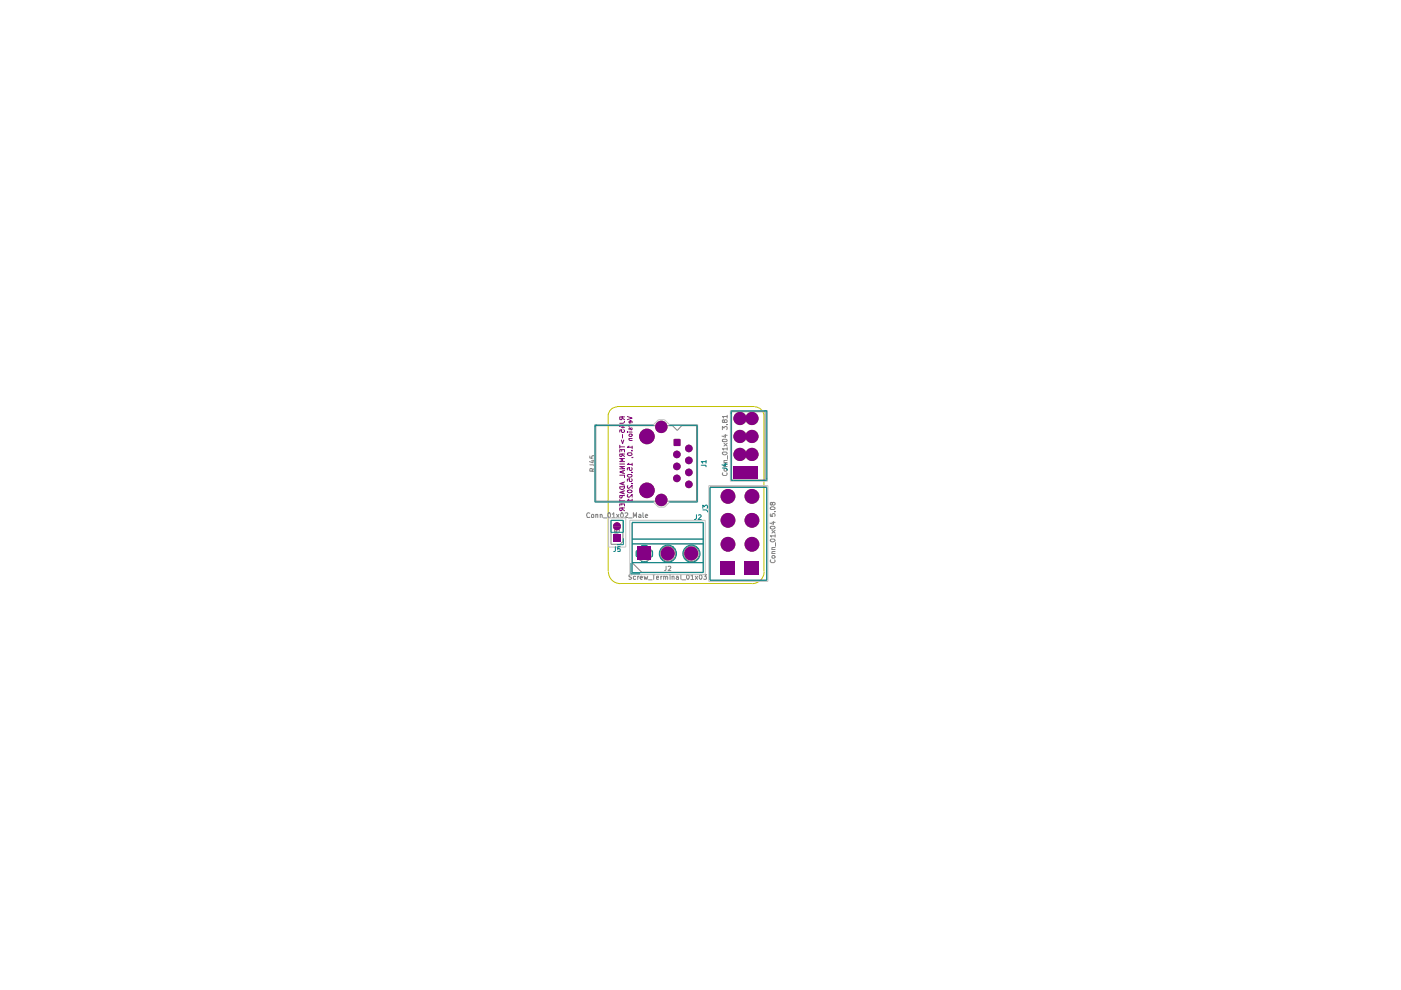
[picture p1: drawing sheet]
<svg xmlns="http://www.w3.org/2000/svg" width="297mm" height="210mm" viewBox="0 0 297 210" stroke-linecap="round" stroke-linejoin="round" font-family="sans-serif">
<g fill="none" stroke="#840084" stroke-width=".21">
<path d="M131.3 90.4l.8-.2v.6M131.4 95.8v-.5h1v.5M131.4 94.4v.6M131.4 94.7h1M131.4 98.4h1M131.7 93.3l.3 .8 .2-.8M131.7 90.6h.7M131.8 95.3v.4M131.9 88.4l-.1 .6h-.3l-.1-.6h1M131.9 96.3l-.1 .5h-.3l-.1-.5h1M131.9 88.6l.5 .4M131.9 96.4l.5 .4"/>
<path d="M132 92.1v.8M132.1 99.8v.5M132.2 91.1l.2 .2-.1 .3h-.5v-.5l-.4 .1v.4M132.4 89.3l-.3 .4h-.7M132.4 97.2h-1l.7 .3-.7 .4h1M132.4 98.9h-1l1 .5h-1M132.4 99.7l-1 .4 1 .3M133 88.3l1 .3-1 .4M133 91.6h.1M133.1 96.1l.8-.1 .1 .4a.58 .58 0 0 1-1-.1zM133.3 94.6l-.3 .2h1M133.3 98.2l-.3 .3h1"/>
<path d="M133.3 90.2h.7M133.3 91.6h.7M133.3 93h.7M133.4 92h.5l.1 .4-.1 .1h-.4l-.2-.1zM133.4 93l-.1 .2 .2 .2h.5M133.5 90.2l-.2 .2M133.7 89.2l-.1 .5-.3-.1 .2-.4h.4l.1 .2-.1 .3M133.9 90.7l.1 .3-.1 .2-.4-.5-.2 .1 .1 .3M133.9 95.6h.1M133.9 99.1l.1 .4-.1 .2h-.5l.1-.6-.5 .1v.5M134 94.6v.6M134 98.2v.5"/>
<path d="M134.2 96.9l-.3 .1M131.4 100.8h1v.5M131.4 103.2h1v.3l-.6 .3-.4-.3zM131.4 107.3v-.5h1v.5M131.4 105.9v.6M131.4 106.2h1M131.8 106.8v.3M131.9 105.1l-.1 .5h-.3l-.1-.5h1M131.9 107.7v.4l-.2 .2-.3-.1v-.5h1M131.9 107.9l.5 .4M132.1 102.3v.5M132.1 104.1v.5"/>
<path d="M132.4 102.2l-1 .3 1 .4M132.4 104.1l-1 .3 1 .3M133.1 100.7l.8-.1 .1 .3a.58 .58 0 0 1-1-.1zM133.1 103l-.1 .3 .3 .2 .7-.6v.6M133.1 104a.58 .58 0 0 1 .9 .2 .58 .58 0 0 1-1-.1zM133.1 104.8v.6h.3l.6-.6v.6M133.3 105.8l-.3 .3h1M133.9 100.2h.1M133.9 101.5l.1 .4-.1 .2-.5-.1 .1-.5-.5 .1v.4M133.9 102.5h.1M134 105.8v.5"/>
</g>
<g fill="#848400">
<path d="M157.9 119h3.1v3h-3.1z"/>
<path d="M152.8 119h3.1v3h-3.1z"/>
<path d="M155.5 98.8h2.7v2.7h-2.7z"/>
<path d="M158.1 98.8h2.7v2.7h-2.7z"/>
<path d="M142.8 93.1h1.5v1.4l-1.4 .1z"/>
<path d="M135.1 115.9h2.8v2.8h-2.8z"/>
<path d="M130 113.3h1.7v1.7h-1.7z"/>
<path d="M130 111.6h1.7a.85 .85 0 0 1-.9 .8 .85 .85 0 0 1-.8-.8z"/>
<path d="M130.2 111a.85 .85 0 0 1 .9-.2 .85 .85 0 0 1 .6 .8h-1.7z"/>
<circle cx="159.4" cy="115.4" r="1.57"/>
<circle cx="154.3" cy="110.3" r="1.57"/>
<circle cx="154.3" cy="115.4" r="1.57"/>
<circle cx="159.4" cy="105.2" r="1.57"/>
<circle cx="159.4" cy="110.3" r="1.57"/>
<circle cx="154.3" cy="105.2" r="1.57"/>
<circle cx="159.4" cy="88.7" r="1.4"/>
<circle cx="159.4" cy="92.5" r="1.4"/>
<circle cx="159.4" cy="96.4" r="1.4"/>
<circle cx="156.9" cy="96.4" r="1.4"/>
<circle cx="156.9" cy="92.5" r="1.4"/>
<circle cx="156.9" cy="88.7" r="1.4"/>
<circle cx="137.2" cy="104" r="1.65"/>
<circle cx="137.2" cy="92.5" r="1.65"/>
<circle cx="143.5" cy="98.9" r=".8"/>
<circle cx="143.5" cy="101.4" r=".8"/>
<circle cx="140.2" cy="90.5" r="1.31"/>
<circle cx="146" cy="95.1" r=".8"/>
<circle cx="143.5" cy="96.4" r=".8"/>
<circle cx="146" cy="97.6" r=".8"/>
<circle cx="146" cy="100.2" r=".8"/>
<circle cx="146" cy="102.7" r=".8"/>
<circle cx="140.2" cy="106" r="1.31"/>
<circle cx="141.6" cy="117.3" r="1.48"/>
<circle cx="146.6" cy="117.3" r="1.48"/>
</g>
<path d="M128.9 88.1v33.1M130.8 86.2h29.2M130.9 86.3a1.91 1.91 0 0 0-2 1.9M160.1 86.3a1.91 1.91 0 0 1 1.9 1.9M162 88.1v33.1M129 121.2a2.54 2.54 0 0 0 2.5 2.5M131.5 123.7h27.9M162 121.2a2.54 2.54 0 0 1-2.5 2.5" fill="none" stroke="#c2c200" stroke-width=".21"/>
<g fill="none" stroke="#848484" stroke-width=".21">
<path d="M125.1 98.6h.6l.4 .4M125.1 96.7v.4l.5 .1-.1-.5 .4-.1 .2 .3-.1 .3M125.4 97.7h.7M125.6 99.9v-.5l-.5-.1v.6h1M125.7 97.5v.6l-.7-.2M126.1 99.3l-.5 .4M126.3 90.3h16.3l1 1 .9-1h3.2v16h-21.4zM153.2 95.9l.7-.1 .3 .4-.7 .2-.3-.1zM153.2 93.2l.7-.1 .3 .4-.3 .1h-.6h-.1zM153.2 91.1v-.7l.3 .4 .3-.4 .3 .1v.6M153.5 98.9h.7M153.5 98h.7"/>
<path d="M153.5 94l.7 .6M153.5 92.3h.7M153.6 89.2l.2-.2a.36 .36 0 0 1 .3 .2 .36 .36 0 0 1 0 .4h-.4l-.2-.5h-.3v.5h.3l.1-.2M153.8 92.1v.6l-.7-.2M154.1 90h.1M154.2 98.5l-.7 .1 .1 .3M154.2 97.6h-.7l.1 .4M154.2 95.2h-1l.2 .2M154.2 88.3h-1l.2 .3M154.2 88.1v.5M154.2 94.9v.5M154.2 94l-.7 .6"/>
<path d="M154.3 96.6v.8M155.1 87.3h7.1v14.5h-7.1zM125.1 108.8a.49 .49 0 0 0-.7 .1 .49 .49 0 0 0 .1 .7v.1l.6-.1M125.4 109.2l.2-.1h.3v.5l-.4 .1zM126.3 109.1h.4v.6M126.3 109.1v.6M127.3 109.1h.2l.2 .1v.5M127.3 109.1v.6M127.9 109.8h.8M128.9 108.8l.2-.1a.53 .53 0 0 1 .4 .6 .53 .53 0 0 1-.5 .4l-.1-.3zM129.5 110.3h2.6v4.5l-.6 .6h-2zM129.8 109.1l.3-.4v1"/>
<path d="M129.8 109.7h.6M130.3 113.2h.7l.3 .4M130.3 112.3v.5h.5l-.2-.4 .3-.2 .3 .1v.5M130.7 109.1l.5 .6M131.2 109.1l-.5 .6M131.7 108.8l.1-.1a.53 .53 0 0 1 .4 .6 .53 .53 0 0 1-.5 .4l-.1-.3zM132.5 108.8h.6v.3l-.6 .6h.6M133.3 109.8h.7M134 110.8h15.1v10.5h-13l-2.1-2zM134 119.3h15.1M134 114.3h15.1M134 115.3h15.1"/>
<path d="M134.3 109.7v-1l.3 .8 .4-.8v1M135.5 109.1h.2l.2 .1v.5h-.4v-.3l.4-.1M136.3 108.7v.9l.2 .1M136.8 109.4l.5-.1-.1-.2-.4 .1v.4l.1 .1h.3M137.6 116.1l-2.2 2.3M137.8 116.3l-2.2 2.2M142.6 116.1l-2.2 2.3M142.7 116.3l-2.2 2.2M147.6 116.1l-2.2 2.3M147.7 116.3l-2.2 2.2M150.5 103.2h12.1v19.8h-12.1zM153.2 100.2v.5l.2 .1h.5l.3-.3-.1-.3"/>
<path d="M163.3 114.5l.2-.2h.6l.2 .3-.6 .3-.4-.2zM163.3 111.7l.8-.1 .2 .3-.6 .3-.4-.2zM163.3 109v.5h.5a.33 .33 0 0 1 0-.5 .33 .33 0 0 1 .5 0 .33 .33 0 0 1 0 .5M163.3 107.6l.6-.2 .4 .4-.2 .2h-.6l-.2-.1zM163.4 118.7l-.1 .4 .3 .2h.5l.2-.3v-.3M163.7 117.9l.4-.1 .2 .3v.2l-.5 .1-.1-.1zM163.7 117.3h.6M163.7 116.5h.6M163.7 112.4l.6 .6M163.7 110.7h.6M163.7 106.7l.2-.2 .4 .2v.2l-.4 .2-.3-.6-.3 .1v.4l.3 .1 .1-.2M164 110.6v.6l-.8-.3"/>
<path d="M164.3 108.5h.1M164.3 116.9l-.6 .1v.3M164.3 116.1h-.6v.4M164.3 113.6h-1l.3 .3M164.3 113.4v.5M164.3 112.4l-.6 .6M164.4 115.1v.7M133.9 121.9h-.6v.4l.6 .1v.4h-.6M134.8 122.3h-.5v.5h.5M135.2 122.2v.7M135.5 122.2l-.3 .1M135.7 122.5l.5-.1-.1-.2-.4 .1v.4l.2 .2 .2-.1"/>
<path d="M136.6 122.2l.1 .7 .2-.6 .3 .6 .1-.7M137.5 122.9h.8M138.3 121.8h.6M138.6 121.8v1.1M139.2 122.5l.4-.1-.1-.2-.3 .1v.5h.4M140.1 122.2v.7M140.4 122.2l-.3 .1M140.7 122.3l.3-.1 .1 .1v.6M140.7 122.2v.7M141.1 122.3l.2-.1 .3 .1v.6M141.2 120.1v.6l-.3 .3M141.6 120.1h.6v.1l-.6 .8h.6"/>
<path d="M142.1 121.8v.1M142.1 122.2v.7M142.5 122.3h.4v.6M142.5 122.2v.7M143.4 122.3l.3-.1 .1 .1v.6M143.8 122.4h-.3l-.2 .2 .2 .3 .3-.1M144.4 121.8v1.1M144.6 122.9h.8M145.6 121.9l.2-.1a.55 .55 0 0 1 .3 .5 .55 .55 0 0 1-.3 .6l-.3-.5zM146.5 122.1l.3-.3v1.1M146.5 122.9h.6M147.4 122.2l.5 .7"/>
<path d="M147.9 122.2l-.5 .7M148.3 121.9l.2-.1a.55 .55 0 0 1 .4 .5 .55 .55 0 0 1-.4 .6l-.2-.5zM149.2 121.8h.6l-.4 .5h.4v.5h-.6"/>
<circle cx="153.9" cy="99.6" r=".33"/>
<circle cx="136.6" cy="117.4" r="1.65"/>
<circle cx="141.6" cy="117.4" r="1.65"/>
<circle cx="146.6" cy="117.4" r="1.65"/>
</g>
<path d="M126.1 90h12.5l1-1h1.3l1 1h6v16.5h-6l-1 1h-1.3l-1-1h-12.5zM154.9 87h7.8v15h-7.8zM129 109.8h3.7v6.2h-3.7zM133.5 110.3h16v11.5h-16zM150.3 103h12.5v20.3h-12.5z" fill="none" stroke="#c2c2c2" stroke-width=".21"/>
<g fill="none" stroke="#008484" stroke-width=".21">
<path d="M126.1 90.3h.2M126.4 90v.3M138.6 90.2h-12.4v16.2h12.4M141.9 90.2h5.9v16.2h-5.9M148.7 98.6h.9l.1 .4M149.7 97.9h-1l.3 .3M149.7 97.6v.6M153.2 99.2h.6l.4 .5M153.5 98.4h.7M153.8 98.2v.6l-.7-.2M155 87.1h7.6v14.8h-7.6zM129.5 110.3h2.7v2.6h-2.7z"/>
<path d="M130.5 115.9v.9l-.1 .1h-.3M131.5 115.9h-.5v.5h.5l-.1 .5-.4-.1M132.2 114.1v1.4h-1.4M133.8 119.4v2.3h1.9M134 110.7h15.1v10.7h-15.1zM134 114.3h15.1M134 115.3h15.1M134 119.3h15.1M135 116.7l-.2 .7 .2 .7M135.9 119l.7 .2M135.9 115.8l.7-.2 .7 .2M137.3 119l-.7 .2"/>
<path d="M138.2 116.7l.2 .7-.2 .7M140.2 118.4h.1M140.5 118.6v.1M142.7 116h.1M142.9 116.2h-.1M145.2 118.4h.1M145.5 118.6v.1M147.7 116h.1M147.7 109.1v.8l-.2 .3h-.3M147.9 116.2h-.1M148.1 109.2l.4-.1 .2 .4-.7 .7h.7M149 108.1h.7l.3 .4"/>
<path d="M149 107.8v-.7l.4 .3 .2-.3h.3l.1 .3-.1 .4M150.5 103.4h12.1v19.6h-12.1z"/>
<circle cx="141.6" cy="117.4" r="1.82"/>
<circle cx="146.6" cy="117.4" r="1.82"/>
</g>
<g fill="#840084">
<path d="M157.9 119h3.1v3h-3.1z"/>
<path d="M152.8 119h3.1v3h-3.1z"/>
<path d="M155.5 98.8h2.7v2.7h-2.7z"/>
<path d="M158.1 98.8h2.7v2.7h-2.7z"/>
<path d="M142.8 93.1h1.5v1.4l-1.4 .1z"/>
<path d="M135.1 115.9h2.8v2.8h-2.8z"/>
<path d="M130 113.3h1.7v1.7h-1.7z"/>
<path d="M130 111.6h1.7a.85 .85 0 0 1-.9 .8 .85 .85 0 0 1-.8-.8z"/>
<path d="M130.2 111a.85 .85 0 0 1 .9-.2 .85 .85 0 0 1 .6 .8h-1.7z"/>
<circle cx="159.4" cy="115.4" r="1.57"/>
<circle cx="154.3" cy="110.3" r="1.57"/>
<circle cx="154.3" cy="115.4" r="1.57"/>
<circle cx="159.4" cy="105.2" r="1.57"/>
<circle cx="159.4" cy="110.3" r="1.57"/>
<circle cx="154.3" cy="105.2" r="1.57"/>
<circle cx="159.4" cy="88.7" r="1.4"/>
<circle cx="159.4" cy="92.5" r="1.4"/>
<circle cx="159.4" cy="96.4" r="1.4"/>
<circle cx="156.9" cy="96.4" r="1.4"/>
<circle cx="156.9" cy="92.5" r="1.4"/>
<circle cx="156.9" cy="88.7" r="1.4"/>
<circle cx="137.2" cy="104" r="1.65"/>
<circle cx="137.2" cy="92.5" r="1.65"/>
<circle cx="143.5" cy="98.9" r=".8"/>
<circle cx="143.5" cy="101.4" r=".8"/>
<circle cx="140.2" cy="90.5" r="1.31"/>
<circle cx="146" cy="95.1" r=".8"/>
<circle cx="143.5" cy="96.4" r=".8"/>
<circle cx="146" cy="97.6" r=".8"/>
<circle cx="146" cy="100.2" r=".8"/>
<circle cx="146" cy="102.7" r=".8"/>
<circle cx="140.2" cy="106" r="1.31"/>
<circle cx="141.6" cy="117.3" r="1.48"/>
<circle cx="146.6" cy="117.3" r="1.48"/>
</g>
</svg>
